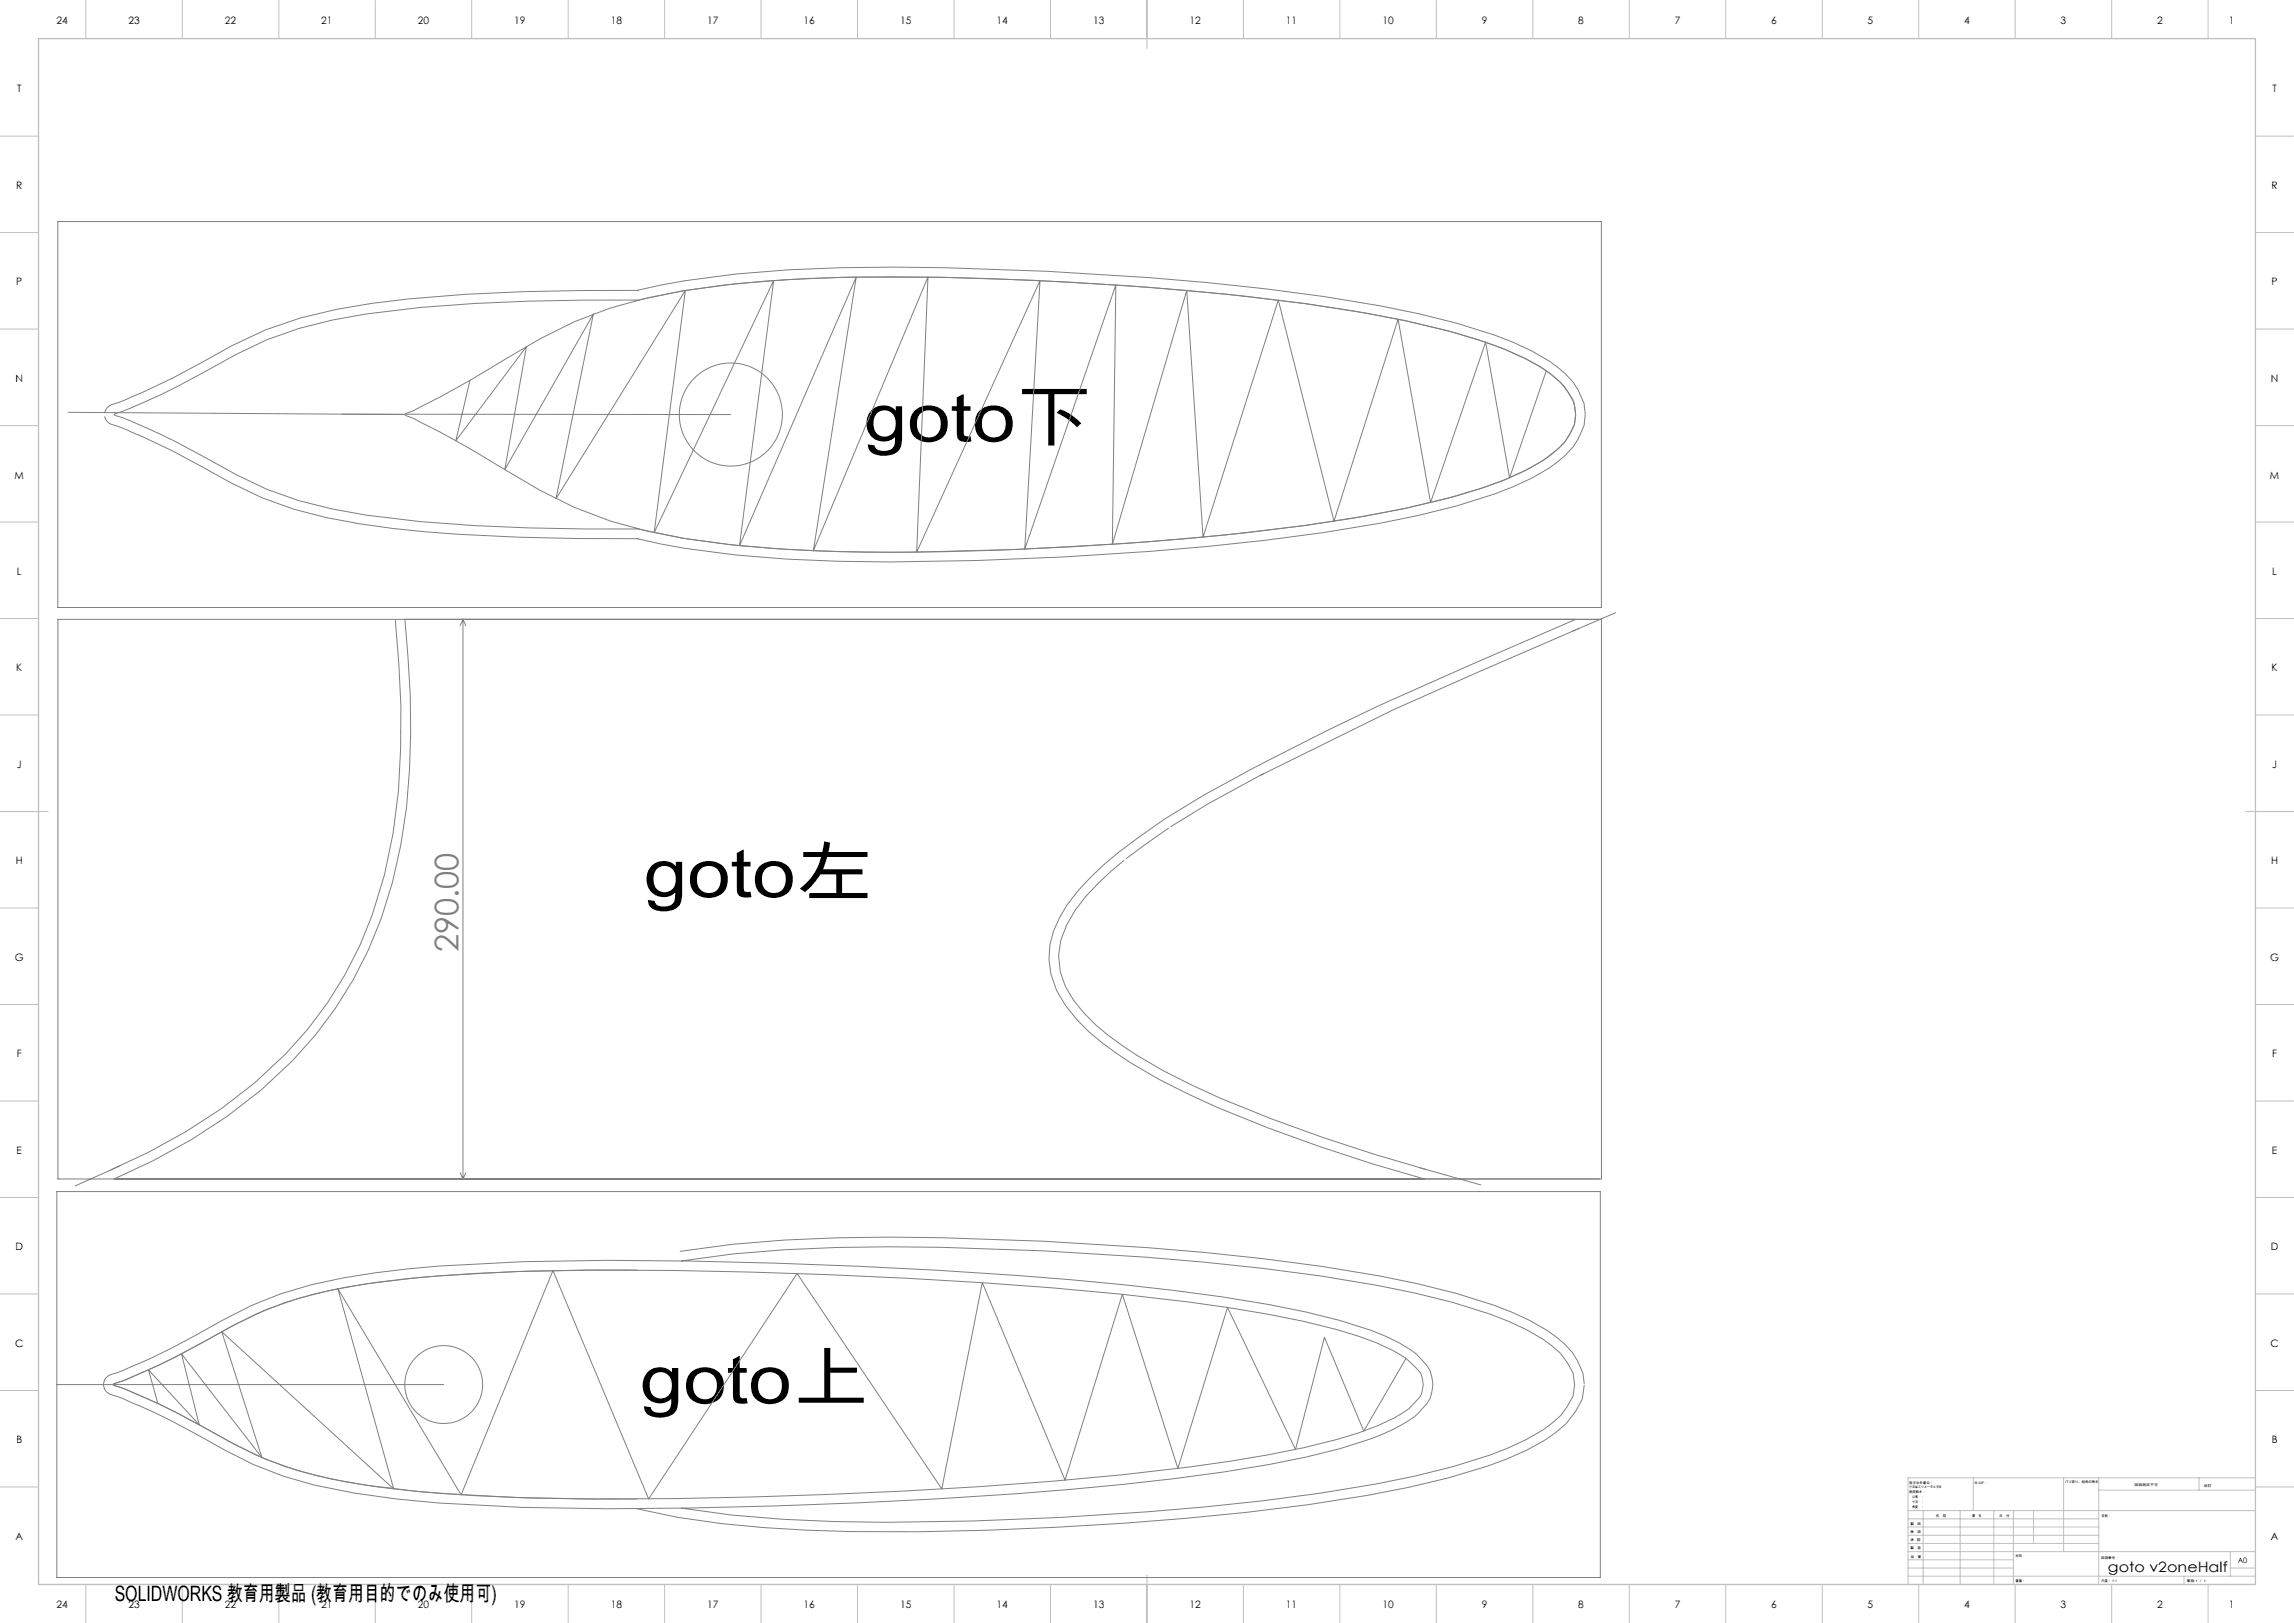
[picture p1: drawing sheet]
<svg xmlns="http://www.w3.org/2000/svg" width="1189mm" height="841mm" viewBox="0 0 1189 841" stroke-linecap="round" stroke-linejoin="round" font-family="sans-serif">
<defs><g id="words">
<g font-size="35.3">
<text x="448" y="229">goto下</text>
<text x="334" y="465">goto左</text>
<text x="332" y="727">goto上</text>
</g>
<text font-size="16.9" fill="#808080" x="238" y="493" transform="rotate(-90 238 493)">290.00</text>
<text font-size="11" x="59" y="830">SOLIDWORKS 教育用製品 (教育用目的でのみ使用可)</text>
<text font-size="7.4" x="1093" y="815">goto v2oneHalf</text>
<g font-size="5.3">
<text x="29" y="12">24</text>
<text x="67" y="12">23</text>
<text x="117" y="12">22</text>
<text x="167" y="12">21</text>
<text x="217" y="12">20</text>
<text x="267" y="12">19</text>
<text x="317" y="12">18</text>
<text x="367" y="12">17</text>
<text x="417" y="12">16</text>
<text x="467" y="12">15</text>
<text x="517" y="12">14</text>
<text x="567" y="12">13</text>
<text x="617" y="12">12</text>
<text x="667" y="12">11</text>
<text x="717" y="12">10</text>
<text x="768" y="12">9</text>
<text x="818" y="12">8</text>
<text x="868" y="12">7</text>
<text x="918" y="12">6</text>
<text x="968" y="12">5</text>
<text x="1018" y="12">4</text>
<text x="1068" y="12">3</text>
<text x="1118" y="12">2</text>
<text x="1155" y="12">1</text>
<text x="9" y="48">T</text>
<text x="1178" y="48">T</text>
<text x="8" y="98">R</text>
<text x="1177" y="98">R</text>
<text x="8" y="148">P</text>
<text x="1177" y="148">P</text>
<text x="8" y="198">N</text>
<text x="1177" y="198">N</text>
<text x="8" y="248">M</text>
<text x="1177" y="248">M</text>
<text x="9" y="298">L</text>
<text x="1178" y="298">L</text>
<text x="8" y="348">K</text>
<text x="1177" y="348">K</text>
<text x="9" y="398">J</text>
<text x="1178" y="398">J</text>
<text x="8" y="448">H</text>
<text x="1177" y="448">H</text>
<text x="8" y="498">G</text>
<text x="1177" y="498">G</text>
<text x="9" y="548">F</text>
<text x="1178" y="548">F</text>
<text x="9" y="598">E</text>
<text x="1178" y="598">E</text>
<text x="8" y="648">D</text>
<text x="1177" y="648">D</text>
<text x="8" y="698">C</text>
<text x="1177" y="698">C</text>
<text x="8" y="748">B</text>
<text x="1177" y="748">B</text>
<text x="8" y="798">A</text>
<text x="1177" y="798">A</text>
<text x="29" y="833">24</text>
<text x="67" y="833">23</text>
<text x="117" y="833">22</text>
<text x="167" y="833">21</text>
<text x="217" y="833">20</text>
<text x="267" y="833">19</text>
<text x="317" y="833">18</text>
<text x="367" y="833">17</text>
<text x="417" y="833">16</text>
<text x="467" y="833">15</text>
<text x="517" y="833">14</text>
<text x="567" y="833">13</text>
<text x="617" y="833">12</text>
<text x="667" y="833">11</text>
<text x="717" y="833">10</text>
<text x="768" y="833">9</text>
<text x="818" y="833">8</text>
<text x="868" y="833">7</text>
<text x="918" y="833">6</text>
<text x="968" y="833">5</text>
<text x="1018" y="833">4</text>
<text x="1068" y="833">3</text>
<text x="1118" y="833">2</text>
<text x="1155" y="833">1</text>
</g>
<text font-size="3.9" x="1160" y="810">A0</text>
<g font-size="1.7">
<text x="990" y="769">指示なき場合：</text>
<text x="990" y="771">寸法はミリメータとする</text>
<text x="990" y="774">表面粗さ：</text>
<text x="1023" y="769">仕上げ：</text>
<text x="1070" y="769">バリ取り、鋭角の除去</text>
<text x="1106" y="770">図面測定不可</text>
<text x="1142" y="770">改訂</text>
<text x="990" y="776">公差　：</text>
<text x="990" y="779">寸法　：</text>
<text x="990" y="781">角度　：</text>
<text x="990" y="790">製　図</text>
<text x="1003" y="786">名　前</text>
<text x="1019" y="786">署　名</text>
<text x="1036" y="786">日　付</text>
<text x="1089" y="786">名称：</text>
<text x="990" y="794">検　図</text>
<text x="990" y="799">承　認</text>
<text x="990" y="803">製　産</text>
<text x="990" y="807">品　管</text>
<text x="1045" y="807">材料：</text>
<text x="1089" y="808">図面番号：</text>
<text x="1045" y="820">重量：</text>
<text x="1089" y="820">尺度： 1:1</text>
<text x="1133" y="820">葉数 1 ／ 1</text>
</g>
</g></defs>
<g fill="none" stroke="#808080" stroke-width=".52">
<path d="M30 115h800v200h-800zM330 150a418 418 0 0 1 79-10 1634 1634 0 0 1 277 14 440 440 0 0 1 98 23 77 77 0 0 1 32 21 26 26 0 0 1 0 33 74 74 0 0 1-32 21 341 341 0 0 1-68 19 1537 1537 0 0 1-308 19 414 414 0 0 1-78-11M331 150a1054 1054 0 0 0-138 7 212 212 0 0 0-88 31 317 317 0 0 1-47 22 6 6 0 0 0-4 4M801 192l-19 56-12-71-29 83-16-95-34 105-28-115-39 123-9-128-38 132 1-134-47 137 8-140-64 141 6-142-59 141 22-141-61 139 18-138-62 131 16-126-67 108 20-95-46 80 11-63-37 48 8-31M35 214l175 1M54 216a8 8 0 0 0 8 5l3 1a439 439 0 0 1 55 28 196 196 0 0 0 66 21 737 737 0 0 0 114 8h31M59 215l8-3a421 421 0 0 0 55-28 197 197 0 0 1 68-21 931 931 0 0 1 141-8 496 496 0 0 1 110-11 1613 1613 0 0 1 268 18 330 330 0 0 1 81 23 52 52 0 0 1 26 24 21 21 0 0 1-5 20 75 75 0 0 1-31 20 367 367 0 0 1-71 18 1592 1592 0 0 1-285 19 478 478 0 0 1-93-12 1030 1030 0 0 1-141-7 202 202 0 0 1-83-30 289 289 0 0 0-47-22zM177 215h202M210 215a267 267 0 0 1 35 18l17 11a226 226 0 0 0 93 35 737 737 0 0 0 134 7 1614 1614 0 0 0 213-18 370 370 0 0 0 77-19 76 76 0 0 0 32-20l5-9 1-5M210 215v-1a319 319 0 0 0 35-18l17-10a226 226 0 0 1 93-36 737 737 0 0 1 134-6 1614 1614 0 0 1 213 17 370 370 0 0 1 77 20 84 84 0 0 1 32 19l4 7 2 8M837 317l-22 10M30 321h800v290h-800z"/>
<path d="M205 321a439 439 0 0 1-1 111 208 208 0 0 1-89 142l-19 12-19 11-20 9M210 321a422 422 0 0 1-2 117 211 211 0 0 1-90 141l-19 12-20 10-20 10M240 321v290M240 321l1 3M240 321l-2 3M817 321a2251 2251 0 0 0-130 58 986 986 0 0 0-84 46 221 221 0 0 0-44 36 62 62 0 0 0-15 29 41 41 0 0 0 8 31 139 139 0 0 0 49 38 715 715 0 0 0 137 52M819 326l-97 42-69 34M655 401l-29 16-19 11M606 429l-22 16M583 446a114 114 0 0 0-30 33 36 36 0 0 0 3 39 135 135 0 0 0 47 37 714 714 0 0 0 137 51M29 617h800v200h-800zM62 604l-23 11"/>
<path d="M238 608l2 3M241 608l-1 3M736 605l32 9M330 658a1030 1030 0 0 0-141 7 203 203 0 0 0-83 30 289 289 0 0 1-47 22M352 648a729 729 0 0 1 136-7 1472 1472 0 0 1 227 20 316 316 0 0 1 78 23 57 57 0 0 1 25 21l2 7 1 5M353 653a729 729 0 0 1 135-7 1476 1476 0 0 1 226 20 306 306 0 0 1 77 23 52 52 0 0 1 21 17 19 19 0 0 1 0 23 53 53 0 0 1-21 17 234 234 0 0 1-57 19 1175 1175 0 0 1-185 21 1136 1136 0 0 1-170-1l-26-4M29 717h201M55 714l3-2a317 317 0 0 0 58-28 201 201 0 0 1 78-24 849 849 0 0 1 120-7 2674 2674 0 0 1 294 16 524 524 0 0 1 103 20 70 70 0 0 1 25 15 18 18 0 0 1 0 27l-5 4a115 115 0 0 1-37 16 835 835 0 0 1-139 21 2915 2915 0 0 1-197 9 1214 1214 0 0 1-152-4 227 227 0 0 1-90-26 333 333 0 0 0-59-29 5 5 0 0 1-2-8zM59 717l8 4a419 419 0 0 1 55 28 195 195 0 0 0 67 21 931 931 0 0 0 141 7M59 717a337 337 0 0 0 60-29 196 196 0 0 1 76-24 844 844 0 0 1 114-6 2670 2670 0 0 1 307 17 530 530 0 0 1 88 17 69 69 0 0 1 29 16 12 12 0 0 1 0 19 51 51 0 0 1-19 12 283 283 0 0 1-57 15 1545 1545 0 0 1-188 19l-39 1a2396 2396 0 0 1-162 2 544 544 0 0 1-105-12 202 202 0 0 1-58-25 295 295 0 0 0-46-21zM729 704l-22 38-21-49-15 58-35-74-25 84-29-90-30 96-43-102-21 107-75-112-77 117-49-119-48 117-64-107 29 104-89-82 21 65-42-53 9 36-26-28 5 17M821 718l-1 7a44 44 0 0 1-19 21 184 184 0 0 1-50 20 961 961 0 0 1-168 23 1365 1365 0 0 1-187 3l-22-3-23-3-22-4"/>
<circle cx="379" cy="215" r="27"/>
<circle cx="230" cy="717" r="20"/>
</g>
<g fill="none" stroke="#c0c0c0" stroke-width=".52">
<path d="M44 0v20M94 0v20M144 0v20M194 0v20M244 0v20M294 0v20M344 0v20M394 0v20M444 0v20M494 0v20M544 0v20M594 0v25"/>
<path d="M644 0v20M694 0v20M744 0v20M794 0v20M844 0v20M894 0v20M944 0v20M994 0v20M1044 0v20M1094 0v20M1144 0v20M0 71h20"/>
<path d="M1169 71h20M0 121h20M1169 121h20M0 171h20M1169 171h20M0 221h20M1169 221h20M0 271h20M1169 271h20M0 321h20M1169 321h20M0 371h20"/>
<path d="M1169 371h20M0 421h25M1164 421h25M0 471h20M1169 471h20M0 521h20M1169 521h20M0 571h20M1169 571h20M0 621h20M1169 621h20M0 671h20"/>
<path d="M1169 671h20M0 721h20M1169 721h20M0 771h20M1023 766v17M1070 766v38M1088 766v55M1088 772h81M1140 766v6M1169 766h-180v55M1169 771h20M989 783h180"/>
<path d="M989 800h99M989 796h99M989 791h99M989 787h99M997 783v38M1016 783v38M1033 783v38M1044 783v38M1054 783v17M594 816v25M989 817h180M989 813h55"/>
<path d="M989 808h55M989 804h180M1132 817v4M1156 813h13M1156 804v13M44 821v20M94 821v20M144 821v20M194 821v20M244 821v20M294 821v20M344 821v20"/>
<path d="M394 821v20M444 821v20M494 821v20M544 821v20M644 821v20M694 821v20M744 821v20M794 821v20M844 821v20M894 821v20M944 821v20M994 821v20"/>
<path d="M1044 821v20M1094 821v20M1144 821v20"/>
</g>
<path d="M20 20h1149v801h-1149z" fill="none" stroke="#c0c0c0" stroke-width=".7"/>
<use href="#words"/>
</svg>
